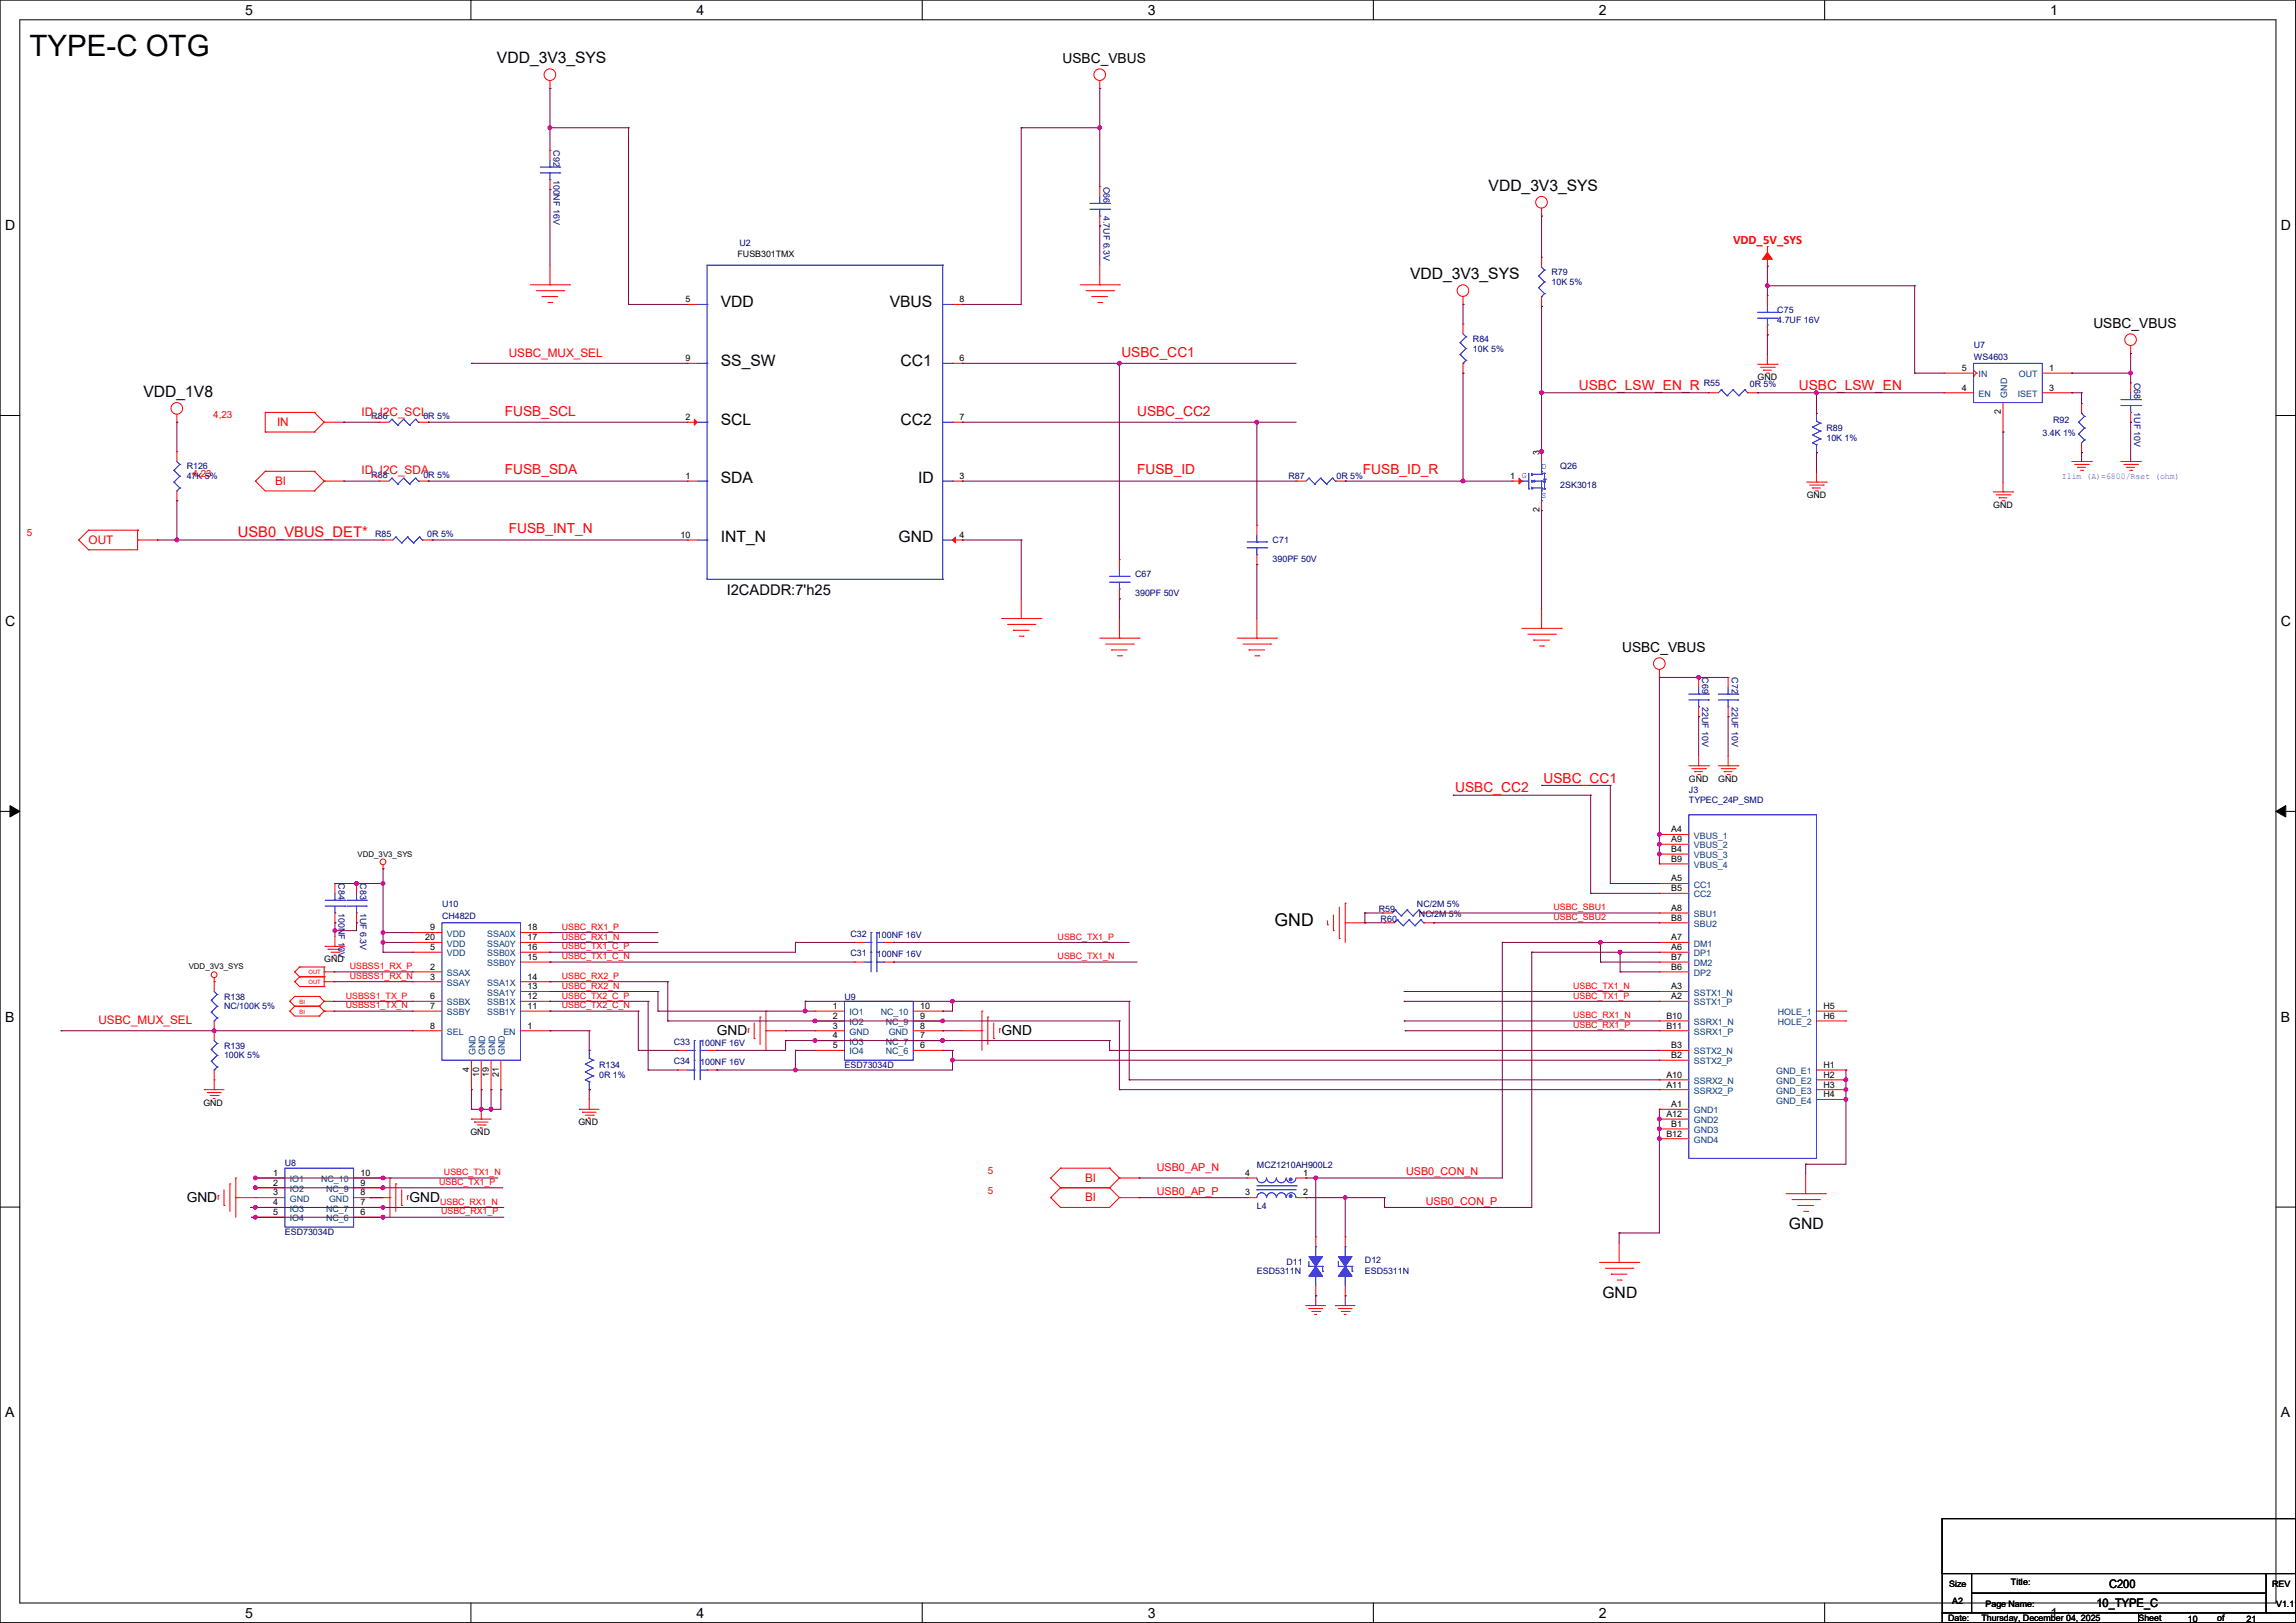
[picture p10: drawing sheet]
<svg xmlns="http://www.w3.org/2000/svg" width="594mm" height="420mm" viewBox="0 0 594 420" stroke-linecap="round" stroke-linejoin="round" font-family="sans-serif">
<defs><g id="words">
<text font-size="7.6" x="7.7" y="14.5">TYPE-C OTG</text>
<text font-size="4.6" x="329.7" y="239.6">GND</text>
<g font-size="4.1">
<text x="128.6" y="16.4">VDD_3V3_SYS</text>
<text x="385.1" y="49.4">VDD_3V3_SYS</text>
<text x="364.8" y="72.3">VDD_3V3_SYS</text>
<text x="186.5" y="79.4">VDD</text>
<text x="230.2" y="79.4">VBUS</text>
<text x="186.5" y="94.6">SS_SW</text>
<text x="233" y="94.6">CC1</text>
<text x="37.1" y="102.7">VDD_1V8</text>
<text x="186.5" y="109.9">SCL</text>
<text x="233" y="109.9">CC2</text>
<text x="186.5" y="125.1">SDA</text>
<text x="237.5" y="125.1">ID</text>
<text x="186.5" y="140.3">INT_N</text>
<text x="232.5" y="140.3">GND</text>
<text x="462.8" y="318.1">GND</text>
<text x="414.6" y="335.9">GND</text>
</g>
<text font-size="3.8" fill="#f00" x="61.5" y="139">USB0_VBUS_DET*</text>
<text font-size="3.8" x="188" y="154.1">I2CADDR:7'h25</text>
<g font-size="3.6">
<text x="63.5" y="3.8">5</text>
<text x="180.2" y="3.8">4</text>
<text x="296.9" y="3.8">3</text>
<text x="413.7" y="3.8">2</text>
<text x="530.4" y="3.8">1</text>
<text x="274.9" y="16.4">USBC_VBUS</text>
<text x="1.3" y="59.5">D</text>
<text x="590.1" y="59.5">D</text>
<text x="541.6" y="85">USBC_VBUS</text>
<text x="1.3" y="162">C</text>
<text x="590.1" y="162">C</text>
<text x="419.7" y="168.8">USBC_VBUS</text>
<text x="1.3" y="264.4">B</text>
<text x="185.5" y="267.9">GND</text>
<text x="259.1" y="267.9">GND</text>
<text x="590.1" y="264.4">B</text>
<text x="48.3" y="311.1">GND</text>
<text x="106" y="311.1">GND</text>
<text x="1.3" y="366.8">A</text>
<text x="590.1" y="366.8">A</text>
<text x="63.5" y="418.6">5</text>
<text x="180.2" y="418.6">4</text>
<text x="296.9" y="418.6">3</text>
<text x="413.7" y="418.6">2</text>
<text x="530.4" y="418.6">1</text>
</g>
<g font-size="3.6" fill="#f00">
<text x="290.1" y="92.3">USBC_CC1</text>
<text x="408.5" y="100.9">USBC_LSW_EN_R</text>
<text x="465.4" y="100.9">USBC_LSW_EN</text>
<text x="130.6" y="107.5">FUSB_SCL</text>
<text x="294.2" y="107.5">USBC_CC2</text>
<text x="130.6" y="122.8">FUSB_SDA</text>
<text x="294.2" y="122.8">FUSB_ID</text>
<text x="352.6" y="122.8">FUSB_ID_R</text>
<text x="131.6" y="138">FUSB_INT_N</text>
<text x="399.3" y="202.5">USBC_CC1</text>
<text x="376.5" y="205.1">USBC_CC2</text>
</g>
<text font-size="3.3" fill="#f00" x="448.4" y="63.1">VDD_5V_SYS</text>
<g font-size="3" fill="#f00">
<text x="131.6" y="92.3">USBC_MUX_SEL</text>
<text x="93.5" y="107.5">ID_I2C_SCL</text>
<text x="71.7" y="110.2">IN</text>
<text x="71.2" y="125.5">BI</text>
<text x="93.5" y="122.8">ID_I2C_SDA</text>
<text x="22.9" y="140.7">OUT</text>
<text x="25.4" y="265">USBC_MUX_SEL</text>
<text x="280.7" y="305.8">BI</text>
<text x="280.7" y="310.9">BI</text>
</g>
<g font-size="3">
<text x="545.7" y="411">C200</text>
<text x="542.3" y="415.8">10_TYPE_C</text>
</g>
<g font-size="2.8" fill="#f00">
<text x="299.3" y="303.1">USB0_AP_N</text>
<text x="363.8" y="304.1">USB0_CON_N</text>
<text x="299.3" y="309.2">USB0_AP_P</text>
<text x="368.9" y="311.7">USB0_CON_P</text>
</g>
<g font-size="2.5" fill="#f00">
<text x="55.2" y="108.2">4,23</text>
<text x="49.8" y="123.5">4,23</text>
<text x="6.9" y="138.7">5</text>
<text x="255.6" y="303.8">5</text>
<text x="255.6" y="308.9">5</text>
</g>
<g font-size="2.3" fill="#000080">
<text x="143.2" y="38.9" transform="rotate(90 143.2 38.9)">C92</text>
<text x="143.2" y="46.5" transform="rotate(90 143.2 46.5)">100NF 16V</text>
<text x="285.5" y="48.3" transform="rotate(90 285.5 48.3)">C66</text>
<text x="285.5" y="55.9" transform="rotate(90 285.5 55.9)">4.7UF 6.3V</text>
<text x="191.3" y="63.6">U2</text>
<text x="401.4" y="71.2">R79</text>
<text x="401.4" y="73.7">10K 5%</text>
<text x="459.8" y="81.1">C75</text>
<text x="459.8" y="83.7">4.7UF 16V</text>
<text x="381.1" y="88.5">R84</text>
<text x="510.6" y="90">U7</text>
<text x="381.1" y="91">10K 5%</text>
<text x="510.6" y="93">WS4603</text>
<text x="440.8" y="99.9">R55</text>
<text x="452.7" y="100.2">0R 5%</text>
<text x="552.2" y="99.1" transform="rotate(90 552.2 99.1)">C68</text>
<text x="552.2" y="106.7" transform="rotate(90 552.2 106.7)">1UF 10V</text>
<text x="96.1" y="108.5">R86</text>
<text x="109.5" y="108.5">0R 5%</text>
<text x="472.5" y="111.6">R89</text>
<text x="528.4" y="112.9">3.4K 1%</text>
<text x="531.2" y="109.6">R92</text>
<text x="472.5" y="114.1">10K 1%</text>
<text x="48.3" y="121.5">R126</text>
<text x="48.3" y="124">47K 5%</text>
<text x="96.1" y="123.8">R88</text>
<text x="109.5" y="123.8">0R 5%</text>
<text x="333.3" y="124">R87</text>
<text x="345.8" y="124">0R 5%</text>
<text x="403.7" y="121.5">Q26</text>
<text x="403.7" y="126.3">2SK3018</text>
<text x="97.1" y="139">R85</text>
<text x="110.5" y="139">0R 5%</text>
<text x="329.2" y="140.5">C71</text>
<text x="293.7" y="149.4">C67</text>
<text x="329.2" y="145.4">390PF 50V</text>
<text x="293.7" y="154.3">390PF 50V</text>
<text x="440.4" y="175.3" transform="rotate(90 440.4 175.3)">C69</text>
<text x="448" y="175.3" transform="rotate(90 448 175.3)">C72</text>
<text x="440.4" y="182.9" transform="rotate(90 440.4 182.9)">22UF 10V</text>
<text x="448" y="182.9" transform="rotate(90 448 182.9)">22UF 10V</text>
<text x="436.9" y="205.3">J3</text>
<text x="436.9" y="207.9">TYPEC_24P_SMD</text>
<text x="87.6" y="228.6" transform="rotate(90 87.6 228.6)">C84</text>
<text x="93.2" y="228.6" transform="rotate(90 93.2 228.6)">C83</text>
<text x="87.6" y="236.3" transform="rotate(90 87.6 236.3)">100NF 10V</text>
<text x="93.2" y="236.3" transform="rotate(90 93.2 236.3)">1UF 6.3V</text>
<text x="114.4" y="234.8">U10</text>
<text x="114.4" y="237.8">CH482D</text>
<text x="356.7" y="236">R59</text>
<text x="357.2" y="238.6">R60</text>
<text x="366.6" y="234.8">NC/2M 5%</text>
<text x="367.1" y="237.3">NC/2M 5%</text>
<text x="220" y="242.4">C32</text>
<text x="226.9" y="242.7">100NF 16V</text>
<text x="220" y="247.5">C31</text>
<text x="226.9" y="247.7">100NF 16V</text>
<text x="58" y="258.7">R138</text>
<text x="58" y="261.2">NC/100K 5%</text>
<text x="218.5" y="258.7">U9</text>
<text x="58" y="271.4">R139</text>
<text x="58" y="273.9">100K 5%</text>
<text x="174.3" y="275.4">C34</text>
<text x="174.3" y="270.3">C33</text>
<text x="181.2" y="275.7">100NF 16V</text>
<text x="181.2" y="270.6">100NF 16V</text>
<text x="155" y="276.4">R134</text>
<text x="155" y="279">0R 1%</text>
<text x="218.5" y="276.4">ESD73034D</text>
<text x="73.7" y="301.8">U8</text>
<text x="325.2" y="302.3">MCZ1210AH900L2</text>
<text x="325.2" y="312.8">L4</text>
<text x="73.7" y="319.6">ESD73034D</text>
<text x="325.2" y="329.8">ESD5311N</text>
<text x="332.8" y="327.2">D11</text>
<text x="353.1" y="326.7">D12</text>
<text x="353.1" y="329.8">ESD5311N</text>
</g>
<g font-size="2.3">
<text x="190.8" y="66.6">FUSB301TMX</text>
<text x="177.3" y="78.2">5</text>
<text x="248.2" y="78.2">8</text>
<text x="177.3" y="93.5">9</text>
<text x="248.2" y="93.5">6</text>
<text x="454.7" y="98.4">GND</text>
<text x="507.6" y="101.1">4</text>
<text x="507.6" y="96">5</text>
<text x="530.2" y="101.1">3</text>
<text x="530.2" y="96">1</text>
<text x="517.7" y="107.2" transform="rotate(-90 517.7 107.2)">2</text>
<text x="177.3" y="108.7">2</text>
<text x="248.2" y="108.7">7</text>
<text x="398.3" y="117.6" transform="rotate(-90 398.3 117.6)">3</text>
<text x="177.3" y="124">1</text>
<text x="248.2" y="124">3</text>
<text x="390.7" y="124">1</text>
<text x="467.4" y="128.9">GND</text>
<text x="515.7" y="131.4">GND</text>
<text x="398.3" y="132.6" transform="rotate(-90 398.3 132.6)">2</text>
<text x="176.1" y="139.2">10</text>
<text x="248.2" y="139.2">4</text>
<text x="436.9" y="202.3">GND</text>
<text x="444.5" y="202.3">GND</text>
<text x="432.4" y="215.4">A4</text>
<text x="432.4" y="217.9">A9</text>
<text x="432.4" y="220.5">B4</text>
<text x="432.4" y="223">B9</text>
<text x="432.4" y="228.1">A5</text>
<text x="432.4" y="230.6">B5</text>
<text x="432.4" y="235.7">A8</text>
<text x="432.4" y="238.3">B8</text>
<text x="110" y="243.3">20</text>
<text x="111.3" y="240.8">9</text>
<text x="111.3" y="245.9">5</text>
<text x="136.4" y="243.3">17</text>
<text x="136.4" y="240.8">18</text>
<text x="136.4" y="245.9">16</text>
<text x="432.4" y="245.9">A6</text>
<text x="432.4" y="243.3">A7</text>
<text x="83.9" y="249">GND</text>
<text x="111.3" y="251">2</text>
<text x="136.4" y="248.4">15</text>
<text x="432.4" y="248.4">B7</text>
<text x="432.4" y="251">B6</text>
<text x="111.3" y="253.5">3</text>
<text x="136.4" y="253.5">14</text>
<text x="136.4" y="256">13</text>
<text x="432.4" y="256">A3</text>
<text x="111.3" y="258.6">6</text>
<text x="111.3" y="261.1">7</text>
<text x="136.4" y="261.1">11</text>
<text x="136.4" y="258.6">12</text>
<text x="215.4" y="261.1">1</text>
<text x="215.4" y="263.7">2</text>
<text x="238.1" y="261.1">10</text>
<text x="238.1" y="263.7">9</text>
<text x="431.1" y="263.7">B10</text>
<text x="432.4" y="258.6">A2</text>
<text x="471.7" y="261.1">H5</text>
<text x="471.7" y="263.7">H6</text>
<text x="111.3" y="266.2">8</text>
<text x="136.4" y="266.2">1</text>
<text x="215.4" y="268.7">4</text>
<text x="215.4" y="266.2">3</text>
<text x="238.1" y="268.7">7</text>
<text x="238.1" y="266.2">8</text>
<text x="431.1" y="266.2">B11</text>
<text x="215.4" y="271.3">5</text>
<text x="238.1" y="271.3">6</text>
<text x="432.4" y="271.3">B3</text>
<text x="432.4" y="273.8">B2</text>
<text x="121.4" y="277.4" transform="rotate(-90 121.4 277.4)">4</text>
<text x="124" y="278.7" transform="rotate(-90 124 278.7)">10</text>
<text x="126.5" y="278.7" transform="rotate(-90 126.5 278.7)">19</text>
<text x="129" y="278.7" transform="rotate(-90 129 278.7)">21</text>
<text x="431.1" y="278.9">A10</text>
<text x="431.1" y="281.4">A11</text>
<text x="471.7" y="276.4">H1</text>
<text x="471.7" y="278.9">H2</text>
<text x="471.7" y="281.4">H3</text>
<text x="52.6" y="286.1">GND</text>
<text x="432.4" y="286.5">A1</text>
<text x="471.7" y="284">H4</text>
<text x="121.7" y="293.7">GND</text>
<text x="149.7" y="291.2">GND</text>
<text x="431.1" y="289.1">A12</text>
<text x="432.4" y="291.6">B1</text>
<text x="431.1" y="294.1">B12</text>
<text x="70.7" y="304.3">1</text>
<text x="93.3" y="304.3">10</text>
<text x="322.1" y="304.3">4</text>
<text x="337.1" y="304.3">1</text>
<text x="70.7" y="306.8">2</text>
<text x="70.7" y="311.9">4</text>
<text x="70.7" y="309.4">3</text>
<text x="93.3" y="306.8">9</text>
<text x="93.3" y="311.9">7</text>
<text x="93.3" y="309.4">8</text>
<text x="322.1" y="309.4">3</text>
<text x="337.1" y="309.4">2</text>
<text x="70.7" y="314.5">5</text>
<text x="93.3" y="314.5">6</text>
<text x="504.3" y="410.8">Size</text>
<text x="520.3" y="410.3">Title:</text>
<text x="587.8" y="410.8">REV</text>
<text x="504" y="419.4">Date:</text>
<text x="505" y="415.1">A2</text>
<text x="512.6" y="419.4">Thursday, December 04, 2025</text>
<text x="513.7" y="415.9">Page Name:</text>
<text x="553.3" y="419.4">Sheet</text>
<text x="566" y="419.7">10</text>
<text x="573.6" y="419.4">of</text>
<text x="581.2" y="419.7">21</text>
<text x="588.8" y="415.9">V1.11</text>
</g>
<g font-size="2.3" fill="#004080">
<text x="511.9" y="97.6">IN</text>
<text x="522.3" y="97.6">OUT</text>
<text x="511.9" y="102.7">EN</text>
<text x="519.3" y="102.9" transform="rotate(-90 519.3 102.9)">GND</text>
<text x="522" y="102.7">ISET</text>
<text x="438.2" y="217">VBUS_1</text>
<text x="438.2" y="219.5">VBUS_2</text>
<text x="438.2" y="224.6">VBUS_4</text>
<text x="438.2" y="222.1">VBUS_3</text>
<text x="438.2" y="229.7">CC1</text>
<text x="438.2" y="232.2">CC2</text>
<text x="438.2" y="237.3">SBU1</text>
<text x="438.2" y="239.9">SBU2</text>
<text x="115.6" y="242.4">VDD</text>
<text x="115.6" y="244.9">VDD</text>
<text x="126.1" y="244.9">SSA0Y</text>
<text x="126.1" y="242.4">SSA0X</text>
<text x="438.2" y="244.9">DM1</text>
<text x="115.6" y="247.5">VDD</text>
<text x="126.1" y="247.5">SSB0X</text>
<text x="126.1" y="250">SSB0Y</text>
<text x="438.2" y="247.5">DP1</text>
<text x="438.2" y="250">DM2</text>
<text x="115.6" y="252.6">SSAX</text>
<text x="115.6" y="255.1">SSAY</text>
<text x="126.1" y="255.1">SSA1X</text>
<text x="126.1" y="257.6">SSA1Y</text>
<text x="438.2" y="257.6">SSTX1_N</text>
<text x="438.2" y="252.6">DP2</text>
<text x="115.6" y="260.2">SSBX</text>
<text x="115.6" y="262.7">SSBY</text>
<text x="126.1" y="262.7">SSB1Y</text>
<text x="126.1" y="260.2">SSB1X</text>
<text x="219.8" y="262.7">IO1</text>
<text x="227.9" y="262.7">NC_10</text>
<text x="438.2" y="260.2">SSTX1_P</text>
<text x="459.9" y="262.7">HOLE_1</text>
<text x="115.6" y="267.8">SEL</text>
<text x="130.2" y="267.8">EN</text>
<text x="219.8" y="265.3">IO2</text>
<text x="219.8" y="267.8">GND</text>
<text x="229.2" y="265.3">NC_9</text>
<text x="229.9" y="267.8">GND</text>
<text x="438.2" y="267.8">SSRX1_P</text>
<text x="438.2" y="265.3">SSRX1_N</text>
<text x="459.9" y="265.3">HOLE_2</text>
<text x="123" y="273.1" transform="rotate(-90 123 273.1)">GND</text>
<text x="125.6" y="273.1" transform="rotate(-90 125.6 273.1)">GND</text>
<text x="128.1" y="273.1" transform="rotate(-90 128.1 273.1)">GND</text>
<text x="130.6" y="273.1" transform="rotate(-90 130.6 273.1)">GND</text>
<text x="219.8" y="270.3">IO3</text>
<text x="219.8" y="272.9">IO4</text>
<text x="229.2" y="270.3">NC_7</text>
<text x="229.2" y="272.9">NC_6</text>
<text x="438.2" y="272.9">SSTX2_N</text>
<text x="438.2" y="275.4">SSTX2_P</text>
<text x="438.2" y="280.5">SSRX2_N</text>
<text x="459.6" y="278">GND_E1</text>
<text x="459.6" y="280.5">GND_E2</text>
<text x="438.2" y="283">SSRX2_P</text>
<text x="459.6" y="283">GND_E3</text>
<text x="459.6" y="285.6">GND_E4</text>
<text x="438.2" y="288.1">GND1</text>
<text x="438.2" y="290.7">GND2</text>
<text x="438.2" y="293.2">GND3</text>
<text x="438.2" y="295.7">GND4</text>
<text x="75" y="305.9">IO1</text>
<text x="83.1" y="305.9">NC_10</text>
<text x="75" y="308.4">IO2</text>
<text x="75" y="311">GND</text>
<text x="84.4" y="308.4">NC_9</text>
<text x="85.1" y="311">GND</text>
<text x="75" y="313.5">IO3</text>
<text x="75" y="316.1">IO4</text>
<text x="84.4" y="313.5">NC_7</text>
<text x="84.4" y="316.1">NC_6</text>
</g>
<g font-size="2.3" fill="#00f">
<text x="393.7" y="123.8">G</text>
<text x="398.8" y="121.3">D</text>
<text x="398.8" y="128.9">S</text>
</g>
<text font-size="2.3" fill="#8000ff" x="533.4" y="124.1">Ilim (A)=6800/Rset (ohm)</text>
<g font-size="2.3" fill="#f00">
<text x="401.9" y="235.5">USBC_SBU1</text>
<text x="401.9" y="238.1">USBC_SBU2</text>
<text x="145.3" y="245.7">USBC_TX1_C_P</text>
<text x="145.3" y="240.6">USBC_RX1_P</text>
<text x="145.3" y="243.2">USBC_RX1_N</text>
<text x="273.6" y="243.2">USBC_TX1_P</text>
<text x="90.5" y="250.8">USBSS1_RX_P</text>
<text x="145.3" y="248.2">USBC_TX1_C_N</text>
<text x="273.6" y="248.2">USBC_TX1_N</text>
<text x="90.5" y="253.3">USBSS1_RX_N</text>
<text x="145.3" y="253.3">USBC_RX2_P</text>
<text x="145.3" y="255.9">USBC_RX2_N</text>
<text x="407" y="255.9">USBC_TX1_N</text>
<text x="89.5" y="258.4">USBSS1_TX_P</text>
<text x="89.5" y="260.9">USBSS1_TX_N</text>
<text x="145.3" y="258.4">USBC_TX2_C_P</text>
<text x="145.3" y="260.9">USBC_TX2_C_N</text>
<text x="407" y="263.5">USBC_RX1_N</text>
<text x="407" y="258.4">USBC_TX1_P</text>
<text x="407" y="266">USBC_RX1_P</text>
<text x="114.9" y="304.1">USBC_TX1_N</text>
<text x="113.6" y="306.7">USBC_TX1_P</text>
<text x="113.8" y="311.7">USBC_RX1_N</text>
<text x="114.1" y="314.3">USBC_RX1_P</text>
</g>
<g font-size="2">
<text x="92.5" y="221.7">VDD_3V3_SYS</text>
<text x="48.8" y="250.9">VDD_3V3_SYS</text>
</g>
<g font-size="1.5" fill="#f00">
<text x="79.8" y="254.7">OUT</text>
<text x="79.8" y="252.1">OUT</text>
<text x="77.5" y="259.8">BI</text>
<text x="77.5" y="262.3">BI</text>
</g>
</g></defs>
<path d="M0 0h593.9v419.9h-593.9zM5.1 5.1h583.7v409.7h-583.7z" fill="none" stroke="#000" stroke-width=".26"/>
<g fill="#fff">
<path d="M63.5 .6h1.9v4h-1.9z"/>
<path d="M63.5 415.3h1.9v4.1h-1.9z"/>
</g>
<path d="M121.8 0v5.1M121.8 414.8v5.1" fill="none" stroke="#000" stroke-width=".26"/>
<g fill="#fff">
<path d="M180.2 .6h2v4h-2z"/>
<path d="M180.2 415.3h2v4.1h-2z"/>
</g>
<path d="M238.6 0v5.1M238.6 414.8v5.1" fill="none" stroke="#000" stroke-width=".26"/>
<g fill="#fff">
<path d="M296.9 .6h2v4h-2z"/>
<path d="M296.9 415.3h2v4.1h-2z"/>
</g>
<path d="M355.3 0v5.1M355.3 414.8v5.1" fill="none" stroke="#000" stroke-width=".26"/>
<g fill="#fff">
<path d="M413.6 .6h2v4h-2z"/>
<path d="M413.6 415.3h2v4.1h-2z"/>
</g>
<path d="M472.1 0v5.1M472.1 414.8v5.1" fill="none" stroke="#000" stroke-width=".26"/>
<g fill="#fff">
<path d="M530.4 .6h2v4h-2z"/>
<path d="M530.4 415.3h2v4.1h-2z"/>
<path d="M1.3 56.3h2.6v4.1h-2.6z"/>
<path d="M590.1 56.3h2.6v4.1h-2.6z"/>
<path d="M1.3 158.7h2.6v4.1h-2.6z"/>
<path d="M590.1 158.7h2.6v4.1h-2.6z"/>
</g>
<path d="M0 107.5h5.1M588.8 107.5h5.1" fill="none" stroke="#000" stroke-width=".26"/>
<g fill="#fff">
<path d="M1.3 261.2h2.4v4h-2.4z"/>
<path d="M590.1 261.2h2.4v4h-2.4z"/>
</g>
<path d="M0 210h5.1M588.8 210h5.1" fill="none" stroke="#000" stroke-width=".26"/>
<path d="M2.6 208.5l2.5 1.5-2.5 1.4zM588.8 210l2.6-1.5v2.9z" fill="#000" stroke="#000" stroke-width=".26"/>
<g fill="#fff">
<path d="M1.3 363.6h2.4v4h-2.4z"/>
<path d="M590.1 363.6h2.4v4h-2.4z"/>
</g>
<path d="M0 312.4h5.1M588.8 312.4h5.1M502.5 393h91.4v14.2h-91.4zM502.5 407.2h7.6v10.2h-7.6zM502.5 417.4h50.8v2.5h-50.8zM510.1 407.2h76.2v5.1h-76.2zM510.1 412.3h76.2v5.1h-76.2zM553.3 417.4h40.6v2.5h-40.6zM586.3 407.2h7.6v10.2h-7.6z" fill="none" stroke="#000" stroke-width=".26"/>
<g fill="none" stroke="#f00" stroke-width=".26">
<path d="M142.3 22.9h.1M142.3 38.9h.1M142.3 20.9v2M142.3 38.9v2.5M284.5 22.9h.1M284.5 20.9v2M142.3 49.1h.1M142.3 46.5v2.6M284.5 48.3h.1M284.5 58.5h.1M284.5 48.3v2.5M284.5 55.9v2.6"/>
<path d="M398.8 55.9h.1M398.8 53.9v2M137.2 73.7h10.2M138.7 75.2h7.1M140.3 76.8h.1M140.3 76.8h4M141.8 78.3h1M142.3 73.7h.1M142.3 68.6v5.1M142.8 78.3h.1M145.8 75.2h.1M147.4 73.7h.1"/>
<path d="M177.8 78.8h.1M177.8 78.8h2.6M246.4 78.8h2.6M249 78.8h.1M279.4 73.7h10.2M281 75.2h7.1M282.5 76.8h.1M282.5 76.8h4.1M284 78.3h1M284.5 73.7h.1M284.5 68.6v5.1M285 78.3h.1"/>
<path d="M288.1 75.2h.1M289.6 73.7h.1M378.5 78.8h.1M378.5 76.8v2M398.8 66.6h.1M398.8 79.3h.1M398.8 66.6v2.5M398.8 76.8v2.5M457.2 68.9h.1M457.2 63.8h.1M457.2 76.5h.1M457.2 63.8v2.8"/>
<path d="M457.2 67.1v1.8M457.2 76.5v2.5M177.8 94h.1M177.8 94h2.6M246.4 94h2.6M249 94h.1M378.5 83.9h.1M378.5 96.6h.1M378.5 83.9v2.5M378.5 94v2.6M454.7 94.3h5.1M455.5 95h3.5"/>
<path d="M456.2 95.8h.1M456.2 95.8h2.1M457 96.6h.5M457.2 94.3h.1M457.2 86.7h.1M457.2 84.1v2.6M457.2 91.7v2.6M457.5 96.6h.1M459 95h.1M459.8 94.3h.1M503 96.6h.1M503 96.6h7.6"/>
<path d="M510.6 97.3h.1M510.6 95.8l.7 .8M511.3 96.6h.1M511.3 96.6l-.7 .7M528.4 96.6h7.6M536 96.6h.1M551.2 91.5h.1M551.2 99.1h.1M551.2 89.5v2M551.2 99.1v2.5M45.8 109.3h.1M45.8 116.9h.1"/>
<path d="M45.8 107.2v2.1M45.8 116.9v2.5M68.6 106.7h.1M68.6 111.8h.1M68.6 106.7h12.7M68.6 106.7v5.1M68.6 111.8h12.7M81.3 111.8h.1M81.3 106.7h.1M81.3 106.7l2.6 2.6M83.9 109.3h.1M83.9 109.3l-2.6 2.5"/>
<path d="M83.9 109.3h5M88.9 109.3h.1M98.1 109.3h.1M98.1 109.3h2.5M108.2 109.3h2.6M110.8 109.3h.1M177.8 109.3h.1M177.8 109.3h2.6M246.4 109.3h2.6M249 109.3h.1M398.8 116.9h.1M398.8 116.9v2.5"/>
<path d="M442 101.6h.1M442 101.6h2.5M452.2 101.6h2.5M454.7 101.6h.1M469.9 107h.1M469.9 117.1h.1M503 101.6h.1M503 101.6h7.6M518.2 111.8h.1M518.2 104.2v7.6M528.4 101.6h7.6M536 101.6h.1"/>
<path d="M536 119.4h5.1M538.5 117.1h.1M538.5 104.4h.1M538.5 104.4v2.6M538.5 114.6v2.5M541.1 119.4h.1M548.7 119.4h5.1M551.2 109.3h.1M551.2 106.7v2.6M553.8 119.4h.1M20.4 139.7h.1M20.4 139.7l2.5 2.6"/>
<path d="M22.9 137.2h.1M22.9 137.2h12.7M22.9 137.2l-2.5 2.5M35.6 137.2h.1M35.6 139.7h.1M35.6 137.2v5.1h-12.7M35.6 139.7h5.1M45.8 129.6h.1M45.8 127v2.6M66.1 124.5h.1M66.1 124.5l2.5 2.5h12.7M68.6 122h.1"/>
<path d="M68.6 122l-2.5 2.5M68.6 122h12.7M81.3 127h.1M81.3 122h.1M81.3 122l2.6 2.5M83.9 124.5h.1M83.9 124.5h5M83.9 124.5l-2.6 2.5M98.1 124.5h.1M98.1 124.5h2.5M99.1 139.7h.1M99.1 139.7h2.5"/>
<path d="M108.2 124.5h2.6M109.3 139.7h2.5M110.8 124.5h.1M111.8 139.7h.1M177.8 124.5h.1M177.8 139.7h.1M177.8 139.7h2.6M177.8 124.5h2.6M246.4 139.7h2.6M246.4 124.5h2.6M249 124.5h.1M249 139.7h.1"/>
<path d="M325.2 135.9h.1M325.2 135.9v2.6M335.3 124.5h.1M335.3 124.5h2.6M345.5 124.5h2.5M348 124.5h.1M391.2 124.5h.1M391.2 124.5h2.5M398.8 132.1h.1M398.8 129.6v2.5M467.4 124.8h5.1M468.2 125.5h3.5"/>
<path d="M468.9 126.3h.1M468.9 126.3h2.1M469.7 127h.5M469.9 124.8h.1M469.9 122.2v2.6M470.2 127h.1M471.7 125.5h.1M472.5 124.8h.1M515.7 127.3h5M516.4 128.1h3.6M517.2 128.8h.1M517.2 128.8h2"/>
<path d="M517.9 129.6h.6M518.2 127.3h.1M518.2 124.8v2.5M518.5 129.6h.1M520 128.1h.1M520.7 127.3h.1M536.7 120.2h3.6M537.5 120.9h.1M537.5 120.9h2M538.3 121.7h.5M538.8 121.7h.1M540.3 120.2h.1"/>
<path d="M549.4 120.2h3.6M550.2 120.9h.1M550.2 120.9h2M551 121.7h.5M551.5 121.7h.1M553 120.2h.1M22.9 142.3h.1M264.2 155v5.1M289.6 144.8h.1M289.6 155h.1M289.6 144.8v2.6M289.6 152.4v2.6"/>
<path d="M325.2 146.1h.1M325.2 143.6v2.5M398.8 157.5v5.1M259.1 160.1h10.2M260.6 161.6h7.2M262.2 163.1h.1M262.2 163.1h4M263.7 164.6h1M264.2 160.1h.1M264.7 164.6h.1M267.8 161.6h.1M269.3 160.1h.1"/>
<path d="M284.5 165.1h10.2M286 166.7h7.2M287.6 168.2h.1M287.6 168.2h4M289.1 169.7h1M289.6 165.1h.1M289.6 160.1v5M290.1 169.7h.1M293.2 166.7h.1M294.7 165.1h.1M320.1 165.1h10.1M321.6 166.7h7.1"/>
<path d="M323.1 168.2h.1M323.1 168.2h4.1M324.7 169.7h1M325.2 165.1h.1M325.2 160.1v5M325.7 169.7h.1M328.7 166.7h.1M330.2 165.1h.1M393.7 162.6h10.2M395.3 164.1h7.1M396.8 165.7h.1M396.8 165.7h4.1"/>
<path d="M398.3 167.2h1M398.8 162.6h.1M399.3 167.2h.1M402.4 164.1h.1M403.9 162.6h.1M429.3 175.3h.1M429.3 173.3v2M439.5 175.3h.1M439.5 175.3v2.5M447.1 175.3h.1M447.1 175.3v2.5M436.9 198.2h5.1"/>
<path d="M437.7 198.9h3.5M438.4 199.7h.1M438.4 199.7h2.1M439.5 198.2h.1M439.5 185.5h.1M439.5 182.9v2.6M439.5 195.6v2.6M441.2 198.9h.1M442 198.2h.1M444.5 198.2h5.1M445.3 198.9h3.6M446.1 199.7h.1"/>
<path d="M446.1 199.7h2M447.1 198.2h.1M447.1 185.5h.1M447.1 182.9v2.6M447.1 195.6v2.6M448.9 198.9h.1M449.6 198.2h.1M429.3 215.9h.1M429.3 218.5h.1M429.3 215.9h7.6M429.3 218.5h7.6M439.2 200.4h.5"/>
<path d="M439.7 200.4h.1M446.8 200.4h.5M447.3 200.4h.1M86.7 228.6h.1M86.7 238.8h.1M86.7 228.6v2.6M86.7 236.3v2.5M92.2 228.6h.1M92.2 238.8h.1M92.2 228.6v2.6M92.2 236.3v2.5M99.1 224.8h.1"/>
<path d="M99.1 223.8v1M343.5 239.3h.1M343.5 238.3v1M345 236.8v4M346.5 234.7v8.2M348 233.7h.1M348 238.8h5.1M348 233.7v10.2M353.1 238.8h.1M357.7 236.3h.1M357.7 236.3h2.5M358.2 238.8h.1"/>
<path d="M358.2 238.8h2.5M367.8 236.3h2.6M368.3 238.8h2.6M370.4 236.3h.1M370.9 238.8h.1M429.3 228.6h.1M429.3 236.3h.1M429.3 223.6h.1M429.3 238.8h.1M429.3 231.2h.1M429.3 221h.1M429.3 238.8h7.6"/>
<path d="M429.3 236.3h7.6M429.3 228.6h7.6M429.3 223.6h7.6M429.3 231.2h7.6M429.3 221h7.6M55.4 254h.1M55.4 253v3.6M75 259.1h.1M75 259.1l1.2 1.3M76.2 257.9h.1M76.2 254h.1M76.2 251.5h.1"/>
<path d="M76.2 257.9l-1.2 1.2M76.2 257.9h6.4M76.2 251.5l1.3 1.3M76.2 254l1.3 1.3M77.5 252.8h.1M77.5 255.3h.1M77.5 250.2h.1M77.5 252.8l-1.3 1.2M77.5 255.3h6.4M77.5 252.8h6.4M77.5 250.2l-1.3 1.3M77.5 250.2h6.4"/>
<path d="M82.6 257.9h.1M82.6 257.9l1.3 1.2M83.9 259.1h.1M83.9 254h.1M83.9 252.8h.1M83.9 255.3h.1M83.9 251.5h.1M83.9 250.2h.1M83.9 259.1h2.5M83.9 259.1l-1.3 1.3M83.9 254h2.5M83.9 250.2v5.1"/>
<path d="M83.9 251.5h2.5M84.1 244.9h.1M84.1 244.9h5.1M84.9 245.7h.1M84.9 245.7h3.5M85.6 246.4h2.1M86.4 247.2h.1M86.4 247.2h.5M86.7 244.9h.1M86.7 242.4v2.5M87.7 246.4h.1M106.7 251.5h.1"/>
<path d="M106.7 254h.1M106.7 259.1h.1M106.7 241.3h.1M106.7 243.9h.1M106.7 246.4h.1M106.7 246.4h7.6M106.7 259.1h7.6M106.7 254h7.6M106.7 251.5h7.6M106.7 243.9h7.6M106.7 241.3h7.6M134.7 246.4h7.6"/>
<path d="M134.7 259.1h7.6M134.7 254h7.6M134.7 249h7.6M134.7 243.9h7.6M134.7 256.6h7.6M134.7 241.3h7.6M142.3 254h.1M142.3 256.6h.1M142.3 243.9h.1M142.3 241.3h.1M142.3 246.4h.1M142.3 249h.1"/>
<path d="M142.3 259.1h.1M221 249h.1M221 243.9h.1M221 249h2.6M221 243.9h2.6M228.6 249h2.6M228.6 243.9h2.6M231.2 249h.1M231.2 243.9h.1M345 240.8h.1M346.5 242.9h.1M429.3 259.1h.1"/>
<path d="M429.3 256.6h.1M429.3 246.4h.1M429.3 243.9h.1M429.3 249h.1M429.3 251.5h.1M429.3 246.4h7.6M429.3 259.1h7.6M429.3 251.5h7.6M429.3 249h7.6M429.3 243.9h7.6M429.3 256.6h7.6M55.4 266.7h.1"/>
<path d="M55.4 279.4h.1M55.4 264.2v5.1M55.4 276.9v5.1M75 261.7h.1M75 261.7l1.2 1.2h6.4M76.2 260.4h.1M76.2 260.4h6.4M76.2 260.4l-1.2 1.3M82.6 260.4h.1M82.6 262.9h.1M82.6 260.4l1.3 1.3M83.9 261.7h.1"/>
<path d="M83.9 261.7h2.5M83.9 261.7l-1.3 1.2M106.7 261.7h.1M106.7 266.7h.1M106.7 266.7h7.6M106.7 261.7h7.6M122 274.4v7.6M124.5 274.4v7.6M127 274.4v7.6M129.6 274.4v7.6M134.7 266.7h7.6M134.7 261.7h7.6"/>
<path d="M142.3 266.7h.1M142.3 261.7h.1M152.4 271.8h.1M175.3 276.9h.1M175.3 271.8h.1M175.3 276.9h2.5M175.3 271.8h2.5M182.9 276.9h2.6M182.9 271.8h2.6M185.5 276.9h.1M185.5 271.8h.1M193.6 266.2h.1"/>
<path d="M193.6 266.2v1.1M195.1 268.8h.1M195.1 264.7v4.1M196.6 263.2h.1M196.6 263.2v7.1M198.2 266.7h.1M198.2 261.7h.1M198.2 266.7h5M198.2 261.7v10.1M210.9 261.7h.1M210.9 264.2h.1M210.9 269.3h.1"/>
<path d="M210.9 271.8h.1M210.9 266.7h.1M210.9 266.7h7.6M210.9 261.7h7.6M210.9 264.2h7.6M210.9 269.3h7.6M210.9 271.8h7.6M236.3 266.7h7.6M236.3 261.7h7.6M236.3 264.2h7.6M236.3 269.3h7.6M236.3 271.8h7.6"/>
<path d="M243.9 261.7h.1M243.9 264.2h.1M243.9 269.3h.1M243.9 271.8h.1M243.9 266.7h.1M249 266.7h5M254 266.7h.1M254 261.7h.1M254 261.7v10.1M255.6 263.2h.1M255.6 263.2v7.1M257.1 268.8h.1"/>
<path d="M257.1 264.7v4.1M258.6 266.2h.1M258.6 266.2v1.1M429.3 279.4h.1M429.3 266.7h.1M429.3 264.2h.1M429.3 271.8h.1M429.3 274.4h.1M429.3 266.7h7.6M429.3 264.2h7.6M429.3 271.8h7.6M429.3 279.4h7.6"/>
<path d="M429.3 274.4h7.6M469.9 261.7h7.7M469.9 276.9h7.7M469.9 264.2h7.7M469.9 279.4h7.7M477.6 276.9h.1M477.6 279.4h.1M477.6 261.7h.1M477.6 264.2h.1M52.9 282h.1M52.9 282h5.1M53.6 282.7h.1"/>
<path d="M53.6 282.7h3.6M54.4 283.5h2M55.2 284.3h.1M55.2 284.3h.5M55.4 282h.1M56.4 283.5h.1M122 289.6h.1M122 282h.1M122 289.6h5M122.7 290.4h.1M122.7 290.4h3.6M123.5 291.1h2"/>
<path d="M124.2 291.9h.1M124.2 291.9h.6M124.5 289.6h.1M124.5 282h.1M124.5 287.1v2.5M125.5 291.1h.1M127 282h.1M129.6 282h.1M149.9 287.1h.1M149.9 287.1h5.1M150.7 287.8h.1M150.7 287.8h3.5"/>
<path d="M151.4 288.6h2.1M152.2 289.3h.1M152.2 289.3h.5M152.4 287.1h.1M152.4 282h.1M152.4 284.5v2.6M153.5 288.6h.1M429.3 287.1h.1M429.3 282h.1M429.3 289.6h.1M429.3 294.7h.1M429.3 292.1h.1"/>
<path d="M429.3 287.1h7.6M429.3 289.6h7.6M429.3 282h7.6M429.3 294.7h7.6M429.3 292.1h7.6M469.9 282h7.7M469.9 284.5h7.7M477.6 282h.1M477.6 284.5h.1M56.4 309.4h.1M56.4 309.4v1M58 312h.1"/>
<path d="M58 307.9v4.1M59.5 306.4h.1M59.5 306.4v7.1M61 309.9h.1M61 304.8h.1M61 309.9h12.7M61 304.8v10.2M66.1 304.8h.1M66.1 307.4h.1M66.1 312.5h.1M66.1 315h.1M66.1 309.9h.1"/>
<path d="M66.1 307.4h7.6M66.1 312.5h7.6M66.1 304.8h7.6M66.1 315h7.6M91.5 309.9h9.4M91.5 307.4h7.6M91.5 312.5h7.6M91.5 304.8h7.6M91.5 315h7.6M99.1 304.8h.1M99.1 307.4h.1M99.1 312.5h.1"/>
<path d="M99.1 315h.1M99.1 309.9h.1M100.9 309.9h.1M100.9 304.8h.1M100.9 304.8v10.2M102.4 306.4h.1M102.4 306.4v7.1M103.9 312h.1M103.9 307.9v4.1M105.5 309.4h.1M105.5 309.4v1M271.8 309.9h.1"/>
<path d="M271.8 304.8h.1M271.8 309.9l2.6 2.6M271.8 304.8l2.6 2.6M274.4 307.4h.1M274.4 312.5h.1M274.4 302.3h.1M274.4 307.4h12.7M274.4 307.4l-2.6 2.5M274.4 302.3h12.7M274.4 302.3l-2.6 2.5M287.1 307.4h.1M287.1 302.3h.1"/>
<path d="M287.1 307.4l2.5 2.5M287.1 302.3l2.5 2.5M289.6 309.9h.1M289.6 304.8h.1M289.6 309.9h5.1M289.6 309.9l-2.5 2.6h-12.7M289.6 304.8h5.1M289.6 304.8l-2.5 2.6M294.7 309.9h.1M294.7 304.8h.1M322.6 304.8h.1M322.6 309.9h.1"/>
<path d="M322.6 309.9h2.6M322.6 304.8h2.6M335.3 309.9h2.6M335.3 304.8h2.6M337.9 304.8h.1M337.9 309.9h.1M462.1 308.9h10.1M463.6 310.4h7.1M465.1 312h.1M465.1 312h4.1M466.6 313.5h1.1M467.1 308.9h.1"/>
<path d="M467.1 303.8v5.1M467.7 313.5h.1M470.7 310.4h.1M472.2 308.9h.1M337.9 337.9h.1M337.9 337.9h5M338.6 338.6h.1M338.6 338.6h3.6M339.4 339.4h2M340.4 335.3h.1M340.4 320.1h.1M340.4 320.1v2.5"/>
<path d="M340.4 332.8v2.5M341.4 339.4h.1M345.5 337.9h.1M345.5 337.9h5.1M346.2 338.6h.1M346.2 338.6h3.6M347 339.4h2M348 335.3h.1M348 320.1h.1M348 320.1v2.5M348 332.8v2.5M349 339.4h.1"/>
<path d="M413.8 326.7h10.2M415.3 328.2h7.1M416.9 329.7h.1M416.9 329.7h4M418.4 331.3h1M418.9 326.7h.1M418.9 321.6v5.1M419.4 331.3h.1M422.4 328.2h.1M424 326.7h.1M340.1 340.1h.1M340.1 340.1h.6"/>
<path d="M347.8 340.1h.1M347.8 340.1h.5"/>
<circle cx="142.3" cy="19.3" r="1.5"/>
<circle cx="284.5" cy="19.3" r="1.5"/>
<circle cx="398.8" cy="52.3" r="1.5"/>
<circle cx="378.5" cy="75.2" r="1.5"/>
<circle cx="551.2" cy="87.9" r="1.5"/>
<circle cx="45.7" cy="105.7" r="1.5"/>
<circle cx="429.3" cy="171.7" r="1.5"/>
<circle cx="99.1" cy="223" r=".74"/>
<circle cx="55.4" cy="252.2" r=".74"/>
</g>
<g fill="#f00" stroke="#f00" stroke-width=".26">
<path d="M393 123.7l.7 .8-.7 .8z"/>
<path d="M179.6 108.5l.8 .8-.8 .7z"/>
<path d="M246.4 139.7l.8-.7v1.5z"/>
<path d="M457.2 65.3l1.3 1.8h-2.5z" fill-rule="evenodd"/>
</g>
<g fill="none" stroke="#00f" stroke-width=".26">
<path d="M139.7 44.7h5.1M139.7 43.2h5.1M142.3 46.5h.1M142.3 43.2h.1M142.3 41.4v1.8M142.3 44.7v1.8M144.8 44.7h.1M144.8 43.2h.1M282 54.1h5.1M282 52.6h5.1M284.5 55.9h.1M284.5 52.6h.1"/>
<path d="M284.5 50.8v1.8M284.5 54.1v1.8M287.1 54.1h.1M287.1 52.6h.1M180.4 78.8h2.5M182.9 78.8h.1M243.9 68.6h.1M243.9 78.8h2.5M243.9 68.6h-61v81.3M243.9 68.6v81.3M246.4 78.8h.1M398.1 71.4h.1"/>
<path d="M398.1 74.5h.1M398.1 71.4l1.5 1.5M398.1 74.5l1.5 1.5M398.8 76.8h.1M398.8 69.1l.8 .8M399.6 69.9h.1M399.6 72.9h.1M399.6 76h.1M399.6 69.9l-1.5 1.5M399.6 72.9l-1.5 1.6M399.6 76l-.8 .8M457.2 79v1.8"/>
<path d="M180.4 94h2.5M182.9 94h.1M243.9 94h2.5M246.4 94h.1M377.7 88.7h.1M377.7 91.7h.1M377.7 88.7l1.6 1.5M377.7 91.7l1.6 1.6M378.5 94h.1M378.5 86.4l.8 .8M379.3 87.2h.1M379.3 90.2h.1"/>
<path d="M379.3 93.3h.1M379.3 87.2l-1.6 1.5M379.3 90.2l-1.6 1.5M379.3 93.3l-.8 .7M454.7 82.3h5.1M454.7 80.8h5.1M457.2 84.1h.1M457.2 80.8h.1M457.2 82.3v1.8M459.8 82.3h.1M459.8 80.8h.1M510.6 94h17.8v10.2h-17.8z"/>
<path d="M45.8 119.4l.7 .8M101.4 108.5h.1M101.4 108.5l-.8 .8M101.4 108.5l1.5 1.5M102.9 110h.1M104.4 108.5h.1M104.4 108.5l-1.5 1.5M104.4 108.5l1.6 1.5M106 110h.1M107.5 108.5h.1M107.5 108.5l-1.5 1.5M107.5 108.5l.7 .8"/>
<path d="M108.2 109.3h.1M180.4 109.3h2.5M182.9 109.3h.1M243.9 109.3h2.5M246.4 109.3h.1M398.8 119.4v3.3M445.3 100.9h.1M445.3 100.9l-.8 .7M445.3 100.9l1.5 1.5M446.8 102.4h.1M448.4 100.9h.1M448.4 100.9l-1.6 1.5"/>
<path d="M448.4 100.9l1.5 1.5M449.9 102.4h.1M451.4 100.9h.1M451.4 100.9l-1.5 1.5M451.4 100.9l.8 .7M452.2 101.6h.1M468.9 114.6h.1M468.9 110.5h.1M468.9 114.6l1 .5M468.9 110.5l2.1 1M469.9 117.1h.1M469.9 115.1h.1"/>
<path d="M469.9 109h.1M469.9 107h.1M469.9 107v2M469.9 115.1v2M469.9 109l1.1 .5M471 113.6h.1M471 111.5h.1M471 109.5h.1M471 113.6l-2.1 1M471 111.5l-2.1 1.1 2.1 1M471 109.5l-2.1 1M537.8 112.3h.1"/>
<path d="M537.8 109.3h.1M537.8 112.3l1.5 1.5M537.8 109.3l1.5 1.5M538.5 107h.1M538.5 107l.8 .7M539.3 113.8h.1M539.3 110.8h.1M539.3 107.7h.1M539.3 113.8l-.8 .8M539.3 110.8l-1.5 1.5M539.3 107.7l-1.5 1.6M548.7 104.9h5.1"/>
<path d="M548.7 103.4h5.1M551.2 106.7h.1M551.2 103.4h.1M551.2 101.6v1.8M551.2 104.9v1.8M553.8 104.9h.1M553.8 103.4h.1M45 121.7h.1M45 124.8h.1M45 121.7l1.5 1.5M45 124.8l1.5 1.5M45.8 127h.1"/>
<path d="M46.5 120.2h.1M46.5 123.2h.1M46.5 126.3h.1M46.5 120.2l-1.5 1.5M46.5 123.2l-1.5 1.6M46.5 126.3l-.7 .7M101.4 123.7h.1M101.4 123.7l-.8 .8M101.4 123.7l1.5 1.6M102.4 139h.1M102.4 139l-.8 .7M102.4 139l1.5 1.5"/>
<path d="M102.9 125.3h.1M104.4 123.7h.1M104.4 123.7l-1.5 1.6M104.4 123.7l1.6 1.6M105.5 139h.1M105.5 139l-1.6 1.5M105.5 139l1.5 1.5M106 125.3h.1M107.5 123.7h.1M107.5 123.7l-1.5 1.6M107.5 123.7l.7 .8M108.2 124.5h.1"/>
<path d="M108.5 139h.1M108.5 139l-1.5 1.5M108.5 139l.8 .7M109.3 139.7h.1M180.4 124.5h2.5M180.4 139.7h2.5M182.9 139.7h.1M182.9 124.5h.1M243.9 124.5h2.5M243.9 139.7h2.5M246.4 139.7h.1M246.4 124.5h.1"/>
<path d="M325.2 138.5v1.8M338.6 123.7h.1M338.6 123.7l-.7 .8M338.6 123.7l1.5 1.6M340.1 125.3h.1M341.7 123.7h.1M341.7 123.7l-1.6 1.6M341.7 123.7l1.5 1.6M343.2 125.3h.1M344.7 123.7h.1M344.7 123.7l-1.5 1.6M344.7 123.7l.8 .8"/>
<path d="M345.5 124.5h.1M393.7 124.5h.1M393.7 124.5h1.8M395.5 126.5h.1M395.5 122.5v4M396.3 122.7h.1M396.3 124.8h.1M396.3 126.5h.1M396.3 123h.1M396.3 122.7h2.5M396.3 126.3h2.5M396.3 122.5v.5"/>
<path d="M396.3 124.2v.6M396.3 126v.5M397 124.5h1.8M398.8 122.7h.1M398.8 126.3h.1M398.8 127h.1M398.8 122.5h.1M398.8 124.5h.1M398.8 129.6h.1M398.8 122h.1M398.8 124.5v5.1M398.8 126.5h.8"/>
<path d="M398.8 122.5h.8M399.3 124h.5M399.6 126.5h.1M399.6 122.5h.1M399.6 122.5v1.5M399.6 124.8v1.7M399.8 124h.1M103.9 140.5h.1M107 140.5h.1M182.9 149.9h.1M182.9 149.9h61M243.9 149.9h.1"/>
<path d="M287.1 150.7h5M287.1 149.1h5M289.6 152.4h.1M289.6 149.1h.1M289.6 147.4v1.7M289.6 150.7v1.7M292.1 150.7h.1M292.1 149.1h.1M322.6 141.8h5.1M322.6 140.3h5.1M325.2 143.6h.1M325.2 140.3h.1"/>
<path d="M325.2 141.8v1.8M327.7 141.8h.1M327.7 140.3h.1M436.9 179.6h5.1M439.5 179.6h.1M439.5 177.8v1.8M442 179.6h.1M444.5 179.6h5.1M447.1 179.6h.1M447.1 177.8v1.8M449.6 179.6h.1M436.9 181.1h5.1"/>
<path d="M439.5 182.9h.1M439.5 181.1v1.8M442 181.1h.1M444.5 181.1h5.1M447.1 182.9h.1M447.1 181.1v1.8M449.6 181.1h.1M436.9 210.9h33v88.9h-33zM84.1 234.5h5.1M84.1 233h5.1M86.7 236.3h.1M86.7 233h.1"/>
<path d="M86.7 231.2v1.8M86.7 234.5v1.8M89.2 234.5h.1M89.2 233h.1M89.7 234.5h5.1M89.7 233h5.1M92.2 236.3h.1M92.2 233h.1M92.2 231.2v1.8M92.2 234.5v1.8M94.8 234.5h.1M94.8 233h.1"/>
<path d="M114.3 238.8h20.4v35.6h-20.4zM361 235.5h.1M361 235.5l-.8 .8M361 235.5l1.5 1.5M361.5 238h.1M361.5 238l-.8 .8M361.5 238l1.5 1.6M362.5 237h.1M363 239.6h.1M364 235.5h.1M364 235.5l-1.5 1.5M364 235.5l1.5 1.5"/>
<path d="M364.5 238h.1M364.5 238l-1.5 1.6M364.5 238l1.6 1.6M365.5 237h.1M366.1 239.6h.1M367.1 235.5h.1M367.1 235.5l-1.6 1.5M367.1 235.5l.7 .8M367.6 238h.1M367.6 238l-1.5 1.6M367.6 238l.7 .8M367.8 236.3h.1"/>
<path d="M368.3 238.8h.1M54.7 258.9h.1M54.7 258.9l1.5 1.5M55.4 256.6l.8 .7M56.2 257.3h.1M56.2 257.3l-1.5 1.6M218.5 259.1h17.8v15.3h-17.8zM223.6 249h1.7M223.6 243.9h1.7M225.3 249h.1M225.3 246.4h.1M225.3 243.9h.1"/>
<path d="M225.3 241.3h.1M225.3 241.3v10.2M226.9 246.4h.1M226.9 241.3h.1M226.9 249h1.7M226.9 241.3v10.2M226.9 243.9h1.7M228.6 249h.1M228.6 243.9h.1M54.7 271.6h.1M54.7 274.6h.1M54.7 261.9h.1"/>
<path d="M54.7 271.6l1.5 1.5M54.7 274.6l1.5 1.5M54.7 261.9l1.5 1.5M55.4 276.9h.1M55.4 264.2h.1M55.4 269.3l.8 .7M56.2 270h.1M56.2 273.1h.1M56.2 276.1h.1M56.2 260.4h.1M56.2 263.4h.1M56.2 270l-1.5 1.6"/>
<path d="M56.2 273.1l-1.5 1.5M56.2 276.1l-.8 .8M56.2 260.4l-1.5 1.5M56.2 263.4l-.8 .8M151.4 275.4h.1M151.4 277.4h.1M151.4 279.4h.1M151.4 275.4l2.1 1-2.1 1M151.4 277.4l2.1 1M151.4 279.4l1 .6M152.4 271.8h.1M152.4 273.9h.1"/>
<path d="M152.4 280h.1M152.4 271.8v2.1M152.4 280v2M152.4 273.9l1.1 .5M153.5 274.4h.1M153.5 278.4h.1M153.5 274.4l-2.1 1M153.5 278.4l-2.1 1M177.8 276.9h1.8M177.8 271.8h1.8M179.6 276.9h.1M179.6 274.4h.1"/>
<path d="M179.6 271.8h.1M179.6 269.3h.1M179.6 269.3v10.1M181.1 274.4h.1M181.1 269.3h.1M181.1 276.9h1.8M181.1 269.3v10.1M181.1 271.8h1.8M182.9 276.9h.1M182.9 271.8h.1M152.4 282h.1M73.7 302.3h17.8v15.2h-17.8z"/>
<path d="M325.2 309.9a1.25 1.25 0 0 1 1.2-1.2 1.25 1.25 0 0 1 1.3 1.2M325.2 304.8a1.25 1.25 0 0 0 1.2 1.3 1.25 1.25 0 0 0 1.3-1.3M325.2 307.9h.1M325.2 307.9h10.1M325.2 306.9h10.1M327.7 309.9a1.25 1.25 0 0 1 1.3-1.2 1.25 1.25 0 0 1 1.2 1.2M327.7 304.8a1.25 1.25 0 0 0 1.3 1.3 1.25 1.25 0 0 0 1.2-1.3M330.2 309.9a1.27 1.27 0 0 1 1.3-1.2 1.27 1.27 0 0 1 1.3 1.2 1.25 1.25 0 0 1 1.2-1.2 1.25 1.25 0 0 1 1.3 1.2M330.2 304.8a1.27 1.27 0 0 0 1.3 1.3 1.27 1.27 0 0 0 1.3-1.3 1.25 1.25 0 0 0 1.2 1.3 1.25 1.25 0 0 0 1.3-1.3M335.3 306.9h.1M338.6 327.7h.1M338.6 327.7h3.6"/>
<path d="M338.6 326.4v1.3M340.4 330.2h.1M340.4 322.6h.1M340.4 322.6v2.6M340.4 330.2v2.6M342.2 327.7h.1M342.2 329h.1M342.2 327.7v1.3M346.2 327.7h.1M346.2 326.4v1.3M346.2 327.7h3.6M348 330.2h.1"/>
<path d="M348 322.6h.1M348 322.6v2.6M348 330.2v2.6M349.8 327.7h.1M349.8 329h.1M349.8 327.7v1.3"/>
</g>
<g fill="#00f" stroke="#00f" stroke-width=".26">
<path d="M396.3 124.5l.7-.3v.6z"/>
<path d="M399.6 124l.2 .8h-.5z"/>
<path d="M348 327.7l1.8 2.5h-3.6z" fill-rule="evenodd"/>
<path d="M346.2 325.2h3.6l-1.8 2.5z" fill-rule="evenodd"/>
<path d="M340.4 327.7l1.8 2.5h-3.6z" fill-rule="evenodd"/>
<path d="M338.6 325.2h3.6l-1.8 2.5z" fill-rule="evenodd"/>
<circle cx="333.9" cy="305.2" r=".36"/>
<circle cx="333.9" cy="309.5" r=".36"/>
</g>
<g fill="none" stroke="#800040" stroke-width=".26">
<path d="M142.3 33.1h.1M142.3 22.9h.1M142.3 33.1h20.3M142.3 22.9v16M162.6 33.1h.1M162.6 33.1v45.7M264.2 33.1h.1M264.2 33.1v45.7h-15.2M264.2 33.1h20.3M284.5 33.1h.1M284.5 22.9h.1M284.5 22.9v25.4"/>
<path d="M142.3 49.1h.1M142.3 49.1v19.5M284.5 58.5h.1M284.5 58.5v10.1M398.8 55.9h.1M398.8 55.9v10.7M162.6 78.8h.1M162.6 78.8h15.2M249 78.8h.1M378.5 78.8h.1M378.5 78.8v5.1M398.8 79.3h.1"/>
<path d="M398.8 79.3v37.8M457.2 74h.1M457.2 68.9h.1M457.2 68.9v7.6M457.2 74h38.1M495.3 74h.1M495.3 74v22.6M122 94h.1M122 94h55.8M249 94h.1M249 94h86.3M289.6 94h.1"/>
<path d="M289.6 94v50.8M378.5 96.6h.1M378.5 96.6v27.9M457.2 86.7h.1M457.2 86.7v5M495.3 96.6h.1M495.3 96.6h7.7M536 96.6h.1M536 96.6h15.2M551.2 91.5h.1M551.2 96.6h.1M551.2 91.5v7.6"/>
<path d="M45.8 109.3h.1M45.8 109.3v7.6M88.9 109.3h.1M88.9 109.3h9.2M110.8 109.3h.1M110.8 109.3h67M249 109.3h.1M249 109.3h86.3M325.2 109.3h.1M325.2 109.3v26.6M398.8 101.6h.1M398.8 116.9h.1"/>
<path d="M398.8 101.6h43.2M454.7 101.6h.1M454.7 101.6h48.3M469.9 117.1h.1M469.9 101.6h.1M469.9 101.6v5.4M469.9 117.1v5.1M518.2 111.8h.1M518.2 111.8v13M536 101.6h.1M536 101.6h2.5M538.5 101.6h.1"/>
<path d="M538.5 117.1h.1M538.5 101.6v2.8M538.5 117.1v2.3M551.2 109.3h.1M551.2 109.3v10.1M40.7 139.7h.1M40.7 139.7h58.4M45.8 129.6h.1M45.8 139.7h.1M45.8 129.6v10.1M88.9 124.5h.1M88.9 124.5h9.2"/>
<path d="M110.8 124.5h.1M110.8 124.5h67M111.8 139.7h.1M111.8 139.7h66M249 124.5h.1M249 139.7h.1M249 124.5h86.3M249 139.7h15.2M264.2 139.7h.1M264.2 139.7v15.3M348 124.5h.1M348 124.5h43.2"/>
<path d="M378.5 124.5h.1M398.8 132.1h.1M398.8 132.1v25.4M289.6 155h.1M289.6 155v5.1M325.2 146.1h.1M325.2 146.1v14M429.3 175.3h.1M429.3 175.3v48.3M429.3 175.3h17.8M439.5 175.3h.1M439.5 185.5h.1"/>
<path d="M439.5 185.5v10.1M447.1 185.5h.1M447.1 185.5v10.1M376 205.8h.1M376 205.8h35.5M398.8 203.2h.1M398.8 203.2h17.8M411.5 205.8h.1M411.5 205.8v25.4M416.6 203.2h.1M416.6 203.2v25.4M429.3 215.9h.1"/>
<path d="M429.3 218.5h.1M86.7 228.6h.1M86.7 238.8h.1M86.7 228.6h12.4M86.7 238.8v3.6M92.2 228.6h.1M92.2 238.8h.1M92.2 238.8v2h-5.5M99.1 224.8h.1M99.1 228.6h.1M99.1 224.8v21.6M353.1 236.3h.1"/>
<path d="M353.1 238.8h.1M353.1 236.3h4.6M353.1 238.8h5.1M353.1 236.3v2.5M370.4 236.3h.1M370.4 236.3h58.9M370.9 238.8h.1M370.9 238.8h58.4M411.5 231.2h.1M411.5 231.2h17.8M416.6 228.6h.1M416.6 228.6h12.7"/>
<path d="M429.3 221h.1M86.4 259.1h.1M86.4 254h.1M86.4 251.5h.1M86.4 259.1h20.3M86.4 254h20.3M86.4 251.5h20.3M86.7 240.8h.1M99.1 243.9h.1M99.1 241.3h.1M99.1 246.4h.1M99.1 243.9h7.6"/>
<path d="M99.1 246.4h7.6M99.1 241.3h7.6M142.3 249h.1M142.3 259.1h.1M142.3 246.4h.1M142.3 241.3h.1M142.3 243.9h.1M142.3 254h.1M142.3 256.6h.1M142.3 243.9h27.9M142.3 249h78.7M142.3 259.1h25.4"/>
<path d="M142.3 241.3h27.9M142.3 254h30.5M142.3 256.6h27.9M167.7 259.1h.1M167.7 259.1v17.8M170.2 256.6h.1M170.2 256.6v5.1M172.8 254h.1M172.8 254v10.2M205.8 243.9h.1M205.8 243.9h15.2M205.8 243.9v2.5h-63.5"/>
<path d="M208.3 259.1h.1M208.3 259.1h83.8M208.3 259.1v2.8M231.2 249h.1M231.2 243.9h.1M231.2 243.9h60.9M231.2 249h63M246.4 259.1h.1M246.4 259.1v2.6h-2.5M292.1 259.1h.1M292.1 259.1v20.3M363.3 259.1h.1"/>
<path d="M363.3 256.6h.1M363.3 259.1h66M363.3 256.6h66M388.7 243.9h.1M388.7 243.9v60.9h-50.8M388.7 243.9h40.6M396.3 246.4h.1M396.3 246.4h33M396.3 246.4v66.1h-38.1M414.1 249h.1M414.1 243.9h.1M414.1 249h15.2"/>
<path d="M414.1 243.9v5.1M419.1 251.5h.1M419.1 246.4h.1M419.1 251.5h10.2M419.1 246.4v5.1M15.8 266.7h.1M15.8 266.7h90.9M55.4 266.7h.1M86.4 261.7h.1M86.4 261.7h20.3M142.3 261.7h.1M142.3 266.7h.1"/>
<path d="M142.3 261.7h22.8M142.3 266.7h10.1M152.4 266.7h.1M152.4 266.7v5.1M165.1 271.8h.1M165.1 261.7h.1M165.1 271.8h10.2M165.1 261.7v10.1M167.7 276.9h.1M167.7 276.9h7.6M170.2 261.7h.1M170.2 261.7h40.7"/>
<path d="M172.8 264.2h.1M172.8 264.2h116.8M185.5 271.8h.1M185.5 276.9h.1M203.2 269.3h.1M203.2 266.7h.1M203.2 269.3v2.5h-17.7M203.2 269.3h83.9M203.2 266.7h7.7M205.8 271.8h.1M205.8 276.9h.1M205.8 271.8h5.1"/>
<path d="M205.8 271.8v5.1M208.3 261.7h.1M210.9 264.2h.1M210.9 269.3h.1M243.9 264.2h.1M243.9 269.3h.1M243.9 261.7h.1M243.9 271.8h.1M243.9 266.7h.1M243.9 271.8h2.5M243.9 266.7h5.1M246.4 271.8h.1"/>
<path d="M246.4 274.4h.1M246.4 271.8v5.1h-60.9M246.4 274.4h182.9M287.1 271.8h.1M287.1 269.3h.1M287.1 271.8h142.2M287.1 269.3v2.5M289.6 264.2h.1M289.6 264.2v17.8M292.1 279.4h.1M292.1 279.4h137.2M363.3 264.2h.1"/>
<path d="M363.3 264.2h66M363.5 266.7h.1M363.5 266.7h65.8M477.6 276.9h.1M477.6 279.4h.1M477.6 276.9v24.4h-10.5M122 282h.1M122 287.1h.1M122 282v5.1M124.5 282h.1M124.5 287.1h.1M124.5 282v5.1"/>
<path d="M127 282h.1M127 287.1h.1M127 282v5.1M129.6 282h.1M129.6 282v5.1h-7.6M152.4 282h.1M152.4 282v2.5M289.6 282h.1M289.6 282h139.7M429.3 287.1h.1M429.3 289.6h.1M429.3 292.1h.1"/>
<path d="M429.3 294.7h.1M429.3 287.1v32h-10.4M477.6 282h.1M477.6 284.5h.1M64.8 312.5h.1M64.8 312.5h65.5M65.1 315h.1M65.1 315h65.2M65.6 307.4h.1M65.6 307.4h64.5M65.8 304.8h.1M65.8 304.8h63"/>
<path d="M66.1 315h.1M66.1 312.5h.1M66.1 307.4h.1M66.1 304.8h.1M95.8 309.9h.1M95.8 309.9h3.3M99.1 315h.1M99.1 312.5h.1M99.1 307.4h.1M99.1 304.8h.1M294.7 304.8h.1M294.7 309.9h.1"/>
<path d="M294.7 304.8h27.9M294.7 309.9h27.9M337.9 304.8h.1M337.9 309.9h.1M337.9 309.9h20.3M340.4 304.8h.1M340.4 304.8v15.3M348 309.9h.1M348 309.9v10.2M358.2 309.9h.1M358.2 312.5h.1M358.2 309.9v2.6"/>
<path d="M418.9 319.1h.1M418.9 319.1v2.5M467.1 301.3h.1M467.1 301.3v2.5M340.4 335.3h.1M340.4 335.3v2.6M348 335.3h.1M348 335.3v2.6"/>
</g>
<g fill="#f0f" stroke="#f0f" stroke-width=".26">
<circle cx="284.5" cy="33" r=".49"/>
<circle cx="429.3" cy="215.9" r=".49"/>
<circle cx="439.4" cy="175.3" r=".49"/>
<circle cx="142.3" cy="33" r=".49"/>
<circle cx="378.5" cy="124.5" r=".49"/>
<circle cx="340.4" cy="304.8" r=".49"/>
<circle cx="348" cy="309.9" r=".49"/>
<circle cx="45.7" cy="139.7" r=".49"/>
<circle cx="289.6" cy="94" r=".49"/>
<circle cx="325.1" cy="109.2" r=".49"/>
<circle cx="398.8" cy="116.9" r=".49"/>
<circle cx="398.8" cy="101.6" r=".49"/>
<circle cx="243.9" cy="264.2" r=".49"/>
<circle cx="210.8" cy="264.2" r=".49"/>
<circle cx="243.9" cy="269.3" r=".49"/>
<circle cx="210.8" cy="269.3" r=".49"/>
<circle cx="208.3" cy="261.6" r=".49"/>
<circle cx="205.8" cy="276.9" r=".49"/>
<circle cx="246.4" cy="274.3" r=".49"/>
<circle cx="99.1" cy="228.6" r=".49"/>
<circle cx="99.1" cy="241.3" r=".49"/>
<circle cx="124.5" cy="287" r=".49"/>
<circle cx="127" cy="287" r=".49"/>
<circle cx="99.1" cy="243.9" r=".49"/>
<circle cx="55.4" cy="266.7" r=".49"/>
<circle cx="92.2" cy="228.6" r=".49"/>
<circle cx="86.6" cy="240.8" r=".49"/>
<circle cx="469.9" cy="101.6" r=".49"/>
<circle cx="457.2" cy="73.9" r=".49"/>
<circle cx="551.2" cy="96.5" r=".49"/>
<circle cx="414" cy="243.9" r=".49"/>
<circle cx="429.3" cy="289.6" r=".49"/>
<circle cx="477.5" cy="279.4" r=".49"/>
<circle cx="477.5" cy="284.5" r=".49"/>
<circle cx="477.5" cy="282" r=".49"/>
<circle cx="429.3" cy="292.1" r=".49"/>
<circle cx="429.3" cy="294.7" r=".49"/>
<circle cx="429.3" cy="221" r=".49"/>
<circle cx="429.3" cy="218.5" r=".49"/>
<circle cx="66.1" cy="315" r=".49"/>
<circle cx="99.1" cy="315" r=".49"/>
<circle cx="99.1" cy="312.4" r=".49"/>
<circle cx="66.1" cy="312.4" r=".49"/>
<circle cx="66.1" cy="307.4" r=".49"/>
<circle cx="99.1" cy="307.4" r=".49"/>
<circle cx="66.1" cy="304.8" r=".49"/>
<circle cx="99.1" cy="304.8" r=".49"/>
<circle cx="419.1" cy="246.4" r=".49"/>
<circle cx="246.4" cy="259.1" r=".49"/>
</g>
<use href="#words"/>
</svg>
